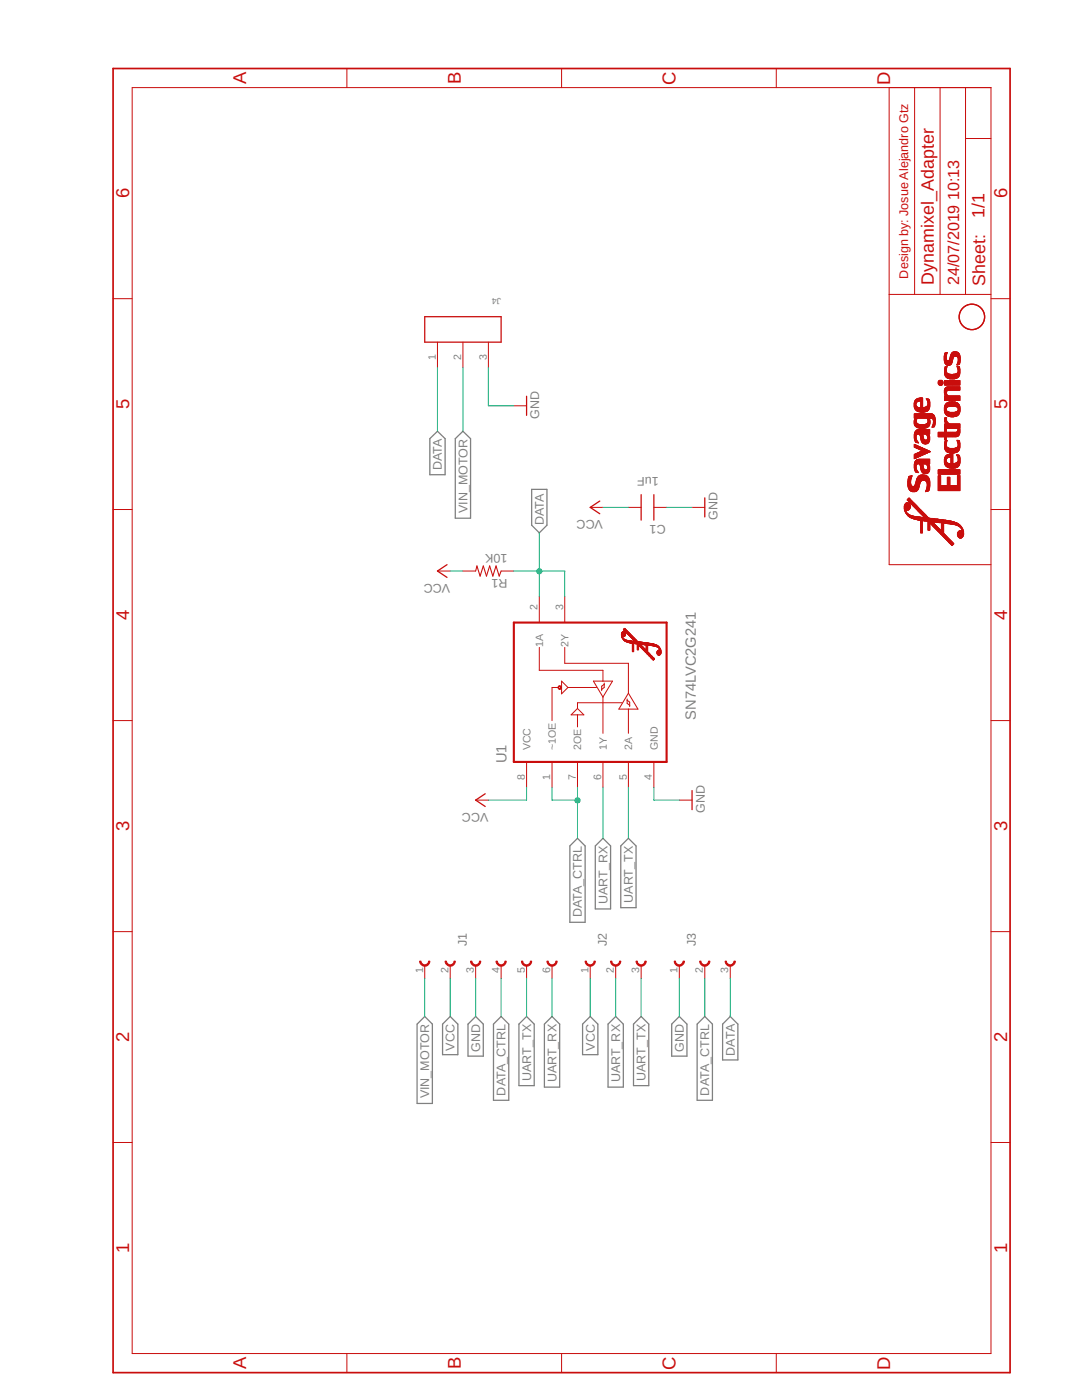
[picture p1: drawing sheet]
<svg xmlns="http://www.w3.org/2000/svg" width="216mm" height="279mm" viewBox="0 0 216 279" stroke-linecap="round" stroke-linejoin="round" font-family="sans-serif">
<defs><g id="words">
<g font-size="3.7" fill="#c90d0c">
<text x="49.1" y="16.8" transform="rotate(-90 49.1 16.8)">A</text>
<text x="91.9" y="16.8" transform="rotate(-90 91.9 16.8)">B</text>
<text x="134.8" y="16.9" transform="rotate(-90 134.8 16.9)">C</text>
<text x="177.6" y="16.9" transform="rotate(-90 177.6 16.9)">D</text>
<text x="25.8" y="39.5" transform="rotate(-90 25.8 39.5)">6</text>
<text x="201" y="39.5" transform="rotate(-90 201 39.5)">6</text>
<text x="25.8" y="81.7" transform="rotate(-90 25.8 81.7)">5</text>
<text x="201" y="81.7" transform="rotate(-90 201 81.7)">5</text>
<text x="25.8" y="123.8" transform="rotate(-90 25.8 123.8)">4</text>
<text x="201" y="123.8" transform="rotate(-90 201 123.8)">4</text>
<text x="25.8" y="165.9" transform="rotate(-90 25.8 165.9)">3</text>
<text x="201" y="165.9" transform="rotate(-90 201 165.9)">3</text>
<text x="25.8" y="208" transform="rotate(-90 25.8 208)">2</text>
<text x="201" y="208" transform="rotate(-90 201 208)">2</text>
<text x="25.8" y="250.1" transform="rotate(-90 25.8 250.1)">1</text>
<text x="201" y="250.1" transform="rotate(-90 201 250.1)">1</text>
<text x="49.1" y="273.3" transform="rotate(-90 49.1 273.3)">A</text>
<text x="91.9" y="273.3" transform="rotate(-90 91.9 273.3)">B</text>
<text x="134.8" y="273.3" transform="rotate(-90 134.8 273.3)">C</text>
<text x="177.6" y="273.3" transform="rotate(-90 177.6 273.3)">D</text>
</g>
<g font-size="3.6" fill="#c90d0c">
<text x="196.5" y="43.5" transform="rotate(-90 196.5 43.5)">1/1</text>
<text x="186.3" y="56.9" transform="rotate(-90 186.3 56.9)">Dynamixel_Adapter</text>
<text x="196.6" y="57.1" transform="rotate(-90 196.6 57.1)">Sheet:</text>
</g>
<text font-size="3.2" fill="#c90d0c" x="191.4" y="56.9" transform="rotate(-90 191.4 56.9)">24/07/2019 10:13</text>
<g font-size="2.9" fill="#808080">
<text x="138.9" y="143.6" transform="rotate(-90 138.9 143.6)">SN74LVC2G241</text>
<text x="101" y="152.4" transform="rotate(-90 101 152.4)">U1</text>
</g>
<text font-size="2.5" fill="#c90d0c" x="181.2" y="55.6" transform="rotate(-90 181.2 55.6)">Design by: Josue Alejandro Gtz</text>
<g font-size="2.5" fill="#808080">
<text x="107.6" y="83.5" transform="rotate(-90 107.6 83.5)">GND</text>
<text x="88.2" y="93.9" transform="rotate(-90 88.2 93.9)">DATA</text>
<text x="131.5" y="95.3" transform="rotate(-180 131.5 95.3)">1uF</text>
<text x="93.3" y="102.4" transform="rotate(-90 93.3 102.4)">VIN_MOTOR</text>
<text x="108.5" y="104.8" transform="rotate(-90 108.5 104.8)">DATA</text>
<text x="120.3" y="103.8" transform="rotate(-180 120.3 103.8)">VCC</text>
<text x="132.8" y="104.9" transform="rotate(-180 132.8 104.9)">C1</text>
<text x="143.2" y="103.8" transform="rotate(-90 143.2 103.8)">GND</text>
<text x="101.3" y="110.7" transform="rotate(-180 101.3 110.7)">10K</text>
<text x="89.8" y="116.5" transform="rotate(-180 89.8 116.5)">VCC</text>
<text x="101.3" y="115.5" transform="rotate(-180 101.3 115.5)">R1</text>
<text x="97.5" y="162.2" transform="rotate(-180 97.5 162.2)">VCC</text>
<text x="140.6" y="162.2" transform="rotate(-90 140.6 162.2)">GND</text>
<text x="116.1" y="183.1" transform="rotate(-90 116.1 183.1)">DATA_CTRL</text>
<text x="121.2" y="180.5" transform="rotate(-90 121.2 180.5)">UART_RX</text>
<text x="126.3" y="180.2" transform="rotate(-90 126.3 180.2)">UART_TX</text>
<text x="93.1" y="188.9" transform="rotate(-90 93.1 188.9)">J1</text>
<text x="121.1" y="188.9" transform="rotate(-90 121.1 188.9)">J2</text>
<text x="138.9" y="188.9" transform="rotate(-90 138.9 188.9)">J3</text>
<text x="90.7" y="209.7" transform="rotate(-90 90.7 209.7)">VCC</text>
<text x="95.8" y="210" transform="rotate(-90 95.8 210)">GND</text>
<text x="118.7" y="209.7" transform="rotate(-90 118.7 209.7)">VCC</text>
<text x="136.4" y="210" transform="rotate(-90 136.4 210)">GND</text>
<text x="106" y="215.7" transform="rotate(-90 106 215.7)">UART_TX</text>
<text x="128.8" y="215.7" transform="rotate(-90 128.8 215.7)">UART_TX</text>
<text x="146.6" y="210.7" transform="rotate(-90 146.6 210.7)">DATA</text>
<text x="85.6" y="219.2" transform="rotate(-90 85.6 219.2)">VIN_MOTOR</text>
<text x="100.9" y="218.7" transform="rotate(-90 100.9 218.7)">DATA_CTRL</text>
<text x="111" y="216" transform="rotate(-90 111 216)">UART_RX</text>
<text x="123.7" y="216" transform="rotate(-90 123.7 216)">UART_RX</text>
<text x="141.5" y="218.7" transform="rotate(-90 141.5 218.7)">DATA_CTRL</text>
</g>
<g font-size="2.1" fill="#808080">
<text x="87" y="71.8" transform="rotate(-90 87 71.8)">1</text>
<text x="92" y="71.8" transform="rotate(-90 92 71.8)">2</text>
<text x="97.1" y="71.8" transform="rotate(-90 97.1 71.8)">3</text>
<text x="107.3" y="121.8" transform="rotate(-90 107.3 121.8)">2</text>
<text x="112.4" y="121.8" transform="rotate(-90 112.4 121.8)">3</text>
<text x="108.4" y="129" transform="rotate(-90 108.4 129)">1A</text>
<text x="113.5" y="129" transform="rotate(-90 113.5 129)">2Y</text>
<text x="105.8" y="149.7" transform="rotate(-90 105.8 149.7)">VCC</text>
<text x="110.9" y="149.7" transform="rotate(-90 110.9 149.7)">~1OE</text>
<text x="116" y="149.7" transform="rotate(-90 116 149.7)">2OE</text>
<text x="121.1" y="149.7" transform="rotate(-90 121.1 149.7)">1Y</text>
<text x="126.2" y="149.7" transform="rotate(-90 126.2 149.7)">2A</text>
<text x="131.2" y="149.7" transform="rotate(-90 131.2 149.7)">GND</text>
<text x="104.7" y="155.6" transform="rotate(-90 104.7 155.6)">8</text>
<text x="109.8" y="155.6" transform="rotate(-90 109.8 155.6)">1</text>
<text x="114.9" y="155.6" transform="rotate(-90 114.9 155.6)">7</text>
<text x="120" y="155.6" transform="rotate(-90 120 155.6)">6</text>
<text x="125.1" y="155.6" transform="rotate(-90 125.1 155.6)">5</text>
<text x="130.1" y="155.6" transform="rotate(-90 130.1 155.6)">4</text>
<text x="84.4" y="194.2" transform="rotate(-90 84.4 194.2)">1</text>
<text x="89.5" y="194.2" transform="rotate(-90 89.5 194.2)">2</text>
<text x="94.6" y="194.2" transform="rotate(-90 94.6 194.2)">3</text>
<text x="99.7" y="194.2" transform="rotate(-90 99.7 194.2)">4</text>
<text x="104.7" y="194.2" transform="rotate(-90 104.7 194.2)">5</text>
<text x="109.8" y="194.2" transform="rotate(-90 109.8 194.2)">6</text>
<text x="117.4" y="194.2" transform="rotate(-90 117.4 194.2)">1</text>
<text x="122.5" y="194.2" transform="rotate(-90 122.5 194.2)">2</text>
<text x="127.5" y="194.2" transform="rotate(-90 127.5 194.2)">3</text>
<text x="135.2" y="194.2" transform="rotate(-90 135.2 194.2)">1</text>
<text x="140.2" y="194.2" transform="rotate(-90 140.2 194.2)">2</text>
<text x="145.3" y="194.2" transform="rotate(-90 145.3 194.2)">3</text>
</g>
<text font-size="1.8" fill="#808080" x="100" y="59.4" transform="rotate(-180 100 59.4)">J4</text>
</g></defs>
<path d="M22.2 13.3l179.9 261.2M202.1 13.3l-179.9 261.2" fill="none" stroke="#fff" stroke-width=".2"/>
<g fill="none" stroke="#808080" stroke-width=".25">
<path d="M85.8 87.5l1.5-1.4 1.5 1.4v7.2h-3zM90.8 87.5l1.6-1.4 1.5 1.4v15.9h-3.1zM106.1 97.7h3v7.1l-1.5 1.5-1.5-1.5zM115.2 167.3l1.6 1.5v15.3h-3.1v-15.3zM120.3 167.3l1.5 1.5v12.6h-3v-12.6zM125.4 167.3l1.5 1.5v12.3h-3v-12.3zM83.2 204.4l1.6-1.5 1.5 1.5v15.8h-3.1zM89.8 202.9l1.6 1.5v6.1h-3.1v-6.1zM94.9 202.9l1.5 1.5v6.4h-3v-6.4zM100 202.9l1.5 1.5v15.2h-3v-15.2zM105.1 202.9l1.5 1.5v12.3h-3.1v-12.3zM110.2 202.9l1.5 1.5v12.6h-3.1v-12.6z"/>
<path d="M116.2 204.4l1.6-1.5 1.5 1.5v6.1h-3.1zM121.3 204.4l1.6-1.5 1.5 1.5v12.6h-3.1zM127.9 202.9l1.6 1.5v12.3h-3.1v-12.3zM134 204.4l1.6-1.5 1.5 1.5v6.4h-3.1zM139.1 204.4l1.5-1.5 1.6 1.5v15.2h-3.1zM145.7 202.9l1.5 1.5v7.1h-3v-7.1z"/>
</g>
<path d="M102.5 124.2h30.5v27.9h-30.5z" fill="none" stroke="#c90d0c" stroke-width=".42"/>
<g fill="none" stroke="#c90d0c" stroke-width=".2">
<path d="M107.6 119v5.1M112.7 119v5.1M107.6 129.2v4.6h12.7v2.1M111.4 137.2h-1.2v6.6M112.1 135.9l1.2 1.3-1.2 1.3zM112.7 129.2v3.2h12.7v5.9M113.3 137.2h5.7M118.4 135.9h3.8l-1.9 3.2zM120.3 139.1v7.2M125.4 138.3l1.9 3.2h-3.8zM105.1 152.1v5M110.2 152.1v5"/>
<path d="M114 142.7l1.2-1.3 1.3 1.3zM115.2 142.7v2.4M115.2 152.1v5M120.3 152.1v5M124.1 140.3h-8.9v1.1M125.4 141.5v4.8M125.4 152.1v5M130.5 152.1v5"/>
</g>
<path d="M111.5 136.9l.5 .1-.1 .5-.2 .1-.2-.4 .1-.2h.2l.1 .2-.2 .4-.2-.1-.2-.2z" fill-rule="evenodd" fill="#c90d0c"/>
<g fill="none" stroke="#c90d0c" stroke-width=".2">
<path d="M87.3 68.3v5.1M92.4 68.3v5.1M97.5 68.3v5.1M102.5 81h2.6M87.3 114h2.5M92.4 114h2.5M100 114h2.5M117.8 101.3h2.5M125.4 101.3h2.5M130.5 101.3h2.5M138.1 101.3h2.5M111.5 136.9l.5 .1-.1 .5-.2 .1-.2-.4 .1-.2h.2l.1 .2-.2 .4-.2-.1-.2-.2z"/>
<path d="M120.6 136.3v.9l-.5 .4M120.6 136.6l-.5 .3v.9M125.1 139.5v.9l.5 .4M125.1 139.7l.5 .4v.9M94.9 159.7h2.6M135.6 159.7h2.5"/>
</g>
<path d="M84.8 63.2h15.2v5.1h-15.2zM105.1 79.1v3.8M119.7 100l-1.9 1.3 1.9 1.2M127.9 98.7v5.1M130.5 98.7v5.1M140.6 99.4v3.8M89.2 112.7l-1.9 1.3 1.9 1.2M96.8 158.4l-1.9 1.3 1.9 1.3M138.1 157.8v3.8" fill="none" stroke="#c90d0c" stroke-width=".25"/>
<path d="M94.9 114l.3-1.1 .6 2.1 .6-2.1 .7 2.1 .6-2.1 .6 2.1 .7-2.1 .6 2.1 .4-1" fill="none" stroke="#c90d0c" stroke-width=".21"/>
<path d="M83.7 191.8h.3a.76 .76 0 0 0 .8 .8 .76 .76 0 0 0 .7-.8h.3a1.02 1.02 0 0 1-1 1 1.02 1.02 0 0 1-1.1-1z" fill-rule="evenodd" fill="#c90d0c"/>
<path d="M83.7 191.8h.3a.76 .76 0 0 0 .8 .8 .76 .76 0 0 0 .7-.8h.3a1.02 1.02 0 0 1-1 1 1.02 1.02 0 0 1-1.1-1z" fill="none" stroke="#c90d0c" stroke-width=".2"/>
<path d="M88.8 191.8h.3a.76 .76 0 0 0 .7 .8 .76 .76 0 0 0 .8-.8h.2a1.02 1.02 0 0 1-1 1 1.02 1.02 0 0 1-1-1z" fill-rule="evenodd" fill="#c90d0c"/>
<path d="M88.8 191.8h.3a.76 .76 0 0 0 .7 .8 .76 .76 0 0 0 .8-.8h.2a1.02 1.02 0 0 1-1 1 1.02 1.02 0 0 1-1-1z" fill="none" stroke="#c90d0c" stroke-width=".2"/>
<path d="M93.9 191.8h.2a.76 .76 0 0 0 .8 .8 .76 .76 0 0 0 .8-.8h.2a1.02 1.02 0 0 1-1 1 1.02 1.02 0 0 1-1-1z" fill-rule="evenodd" fill="#c90d0c"/>
<path d="M93.9 191.8h.2a.76 .76 0 0 0 .8 .8 .76 .76 0 0 0 .8-.8h.2a1.02 1.02 0 0 1-1 1 1.02 1.02 0 0 1-1-1z" fill="none" stroke="#c90d0c" stroke-width=".2"/>
<path d="M99 191.8h.2a.76 .76 0 0 0 .8 .8 .76 .76 0 0 0 .8-.8h.2a1.02 1.02 0 0 1-1 1 1.02 1.02 0 0 1-1-1z" fill-rule="evenodd" fill="#c90d0c"/>
<path d="M99 191.8h.2a.76 .76 0 0 0 .8 .8 .76 .76 0 0 0 .8-.8h.2a1.02 1.02 0 0 1-1 1 1.02 1.02 0 0 1-1-1z" fill="none" stroke="#c90d0c" stroke-width=".2"/>
<path d="M104.1 191.8h.2a.76 .76 0 0 0 .8 .8 .76 .76 0 0 0 .7-.8h.3a1.02 1.02 0 0 1-1 1 1.02 1.02 0 0 1-1-1z" fill-rule="evenodd" fill="#c90d0c"/>
<path d="M104.1 191.8h.2a.76 .76 0 0 0 .8 .8 .76 .76 0 0 0 .7-.8h.3a1.02 1.02 0 0 1-1 1 1.02 1.02 0 0 1-1-1z" fill="none" stroke="#c90d0c" stroke-width=".2"/>
<path d="M109.1 191.8h.3a.76 .76 0 0 0 .8 .8 .76 .76 0 0 0 .7-.8h.3a1.02 1.02 0 0 1-1 1 1.02 1.02 0 0 1-1.1-1z" fill-rule="evenodd" fill="#c90d0c"/>
<path d="M84.8 192.7v2.5M89.8 192.7v2.5M94.9 192.7v2.5M100 192.7v2.5M105.1 192.7v2.5M109.1 191.8h.3a.76 .76 0 0 0 .8 .8 .76 .76 0 0 0 .7-.8h.3a1.02 1.02 0 0 1-1 1 1.02 1.02 0 0 1-1.1-1zM110.2 192.7v2.5" fill="none" stroke="#c90d0c" stroke-width=".2"/>
<path d="M116.8 191.8h.2a.76 .76 0 0 0 .8 .8 .76 .76 0 0 0 .7-.8h.3a1.02 1.02 0 0 1-1 1 1.02 1.02 0 0 1-1-1z" fill-rule="evenodd" fill="#c90d0c"/>
<path d="M116.8 191.8h.2a.76 .76 0 0 0 .8 .8 .76 .76 0 0 0 .7-.8h.3a1.02 1.02 0 0 1-1 1 1.02 1.02 0 0 1-1-1z" fill="none" stroke="#c90d0c" stroke-width=".2"/>
<path d="M121.8 191.8h.3a.76 .76 0 0 0 .8 .8 .76 .76 0 0 0 .7-.8h.3a1.02 1.02 0 0 1-1 1 1.02 1.02 0 0 1-1.1-1z" fill-rule="evenodd" fill="#c90d0c"/>
<path d="M121.8 191.8h.3a.76 .76 0 0 0 .8 .8 .76 .76 0 0 0 .7-.8h.3a1.02 1.02 0 0 1-1 1 1.02 1.02 0 0 1-1.1-1z" fill="none" stroke="#c90d0c" stroke-width=".2"/>
<path d="M126.9 191.8h.3a.76 .76 0 0 0 .7 .8 .76 .76 0 0 0 .8-.8h.2a1.02 1.02 0 0 1-1 1 1.02 1.02 0 0 1-1-1z" fill-rule="evenodd" fill="#c90d0c"/>
<path d="M117.8 192.7v2.5M122.9 192.7v2.5M126.9 191.8h.3a.76 .76 0 0 0 .7 .8 .76 .76 0 0 0 .8-.8h.2a1.02 1.02 0 0 1-1 1 1.02 1.02 0 0 1-1-1zM127.9 192.7v2.5" fill="none" stroke="#c90d0c" stroke-width=".2"/>
<path d="M134.5 191.8h.3a.76 .76 0 0 0 .8 .8 .76 .76 0 0 0 .7-.8h.3a1.02 1.02 0 0 1-1 1 1.02 1.02 0 0 1-1.1-1z" fill-rule="evenodd" fill="#c90d0c"/>
<path d="M134.5 191.8h.3a.76 .76 0 0 0 .8 .8 .76 .76 0 0 0 .7-.8h.3a1.02 1.02 0 0 1-1 1 1.02 1.02 0 0 1-1.1-1z" fill="none" stroke="#c90d0c" stroke-width=".2"/>
<path d="M139.6 191.8h.3a.76 .76 0 0 0 .7 .8 .76 .76 0 0 0 .8-.8h.2a1.02 1.02 0 0 1-1 1 1.02 1.02 0 0 1-1-1z" fill-rule="evenodd" fill="#c90d0c"/>
<path d="M139.6 191.8h.3a.76 .76 0 0 0 .7 .8 .76 .76 0 0 0 .8-.8h.2a1.02 1.02 0 0 1-1 1 1.02 1.02 0 0 1-1-1z" fill="none" stroke="#c90d0c" stroke-width=".2"/>
<path d="M144.7 191.8h.2a.76 .76 0 0 0 .8 .8 .76 .76 0 0 0 .8-.8h.2a1.02 1.02 0 0 1-1 1 1.02 1.02 0 0 1-1-1z" fill-rule="evenodd" fill="#c90d0c"/>
<g fill="none" stroke="#c90d0c" stroke-width=".2">
<path d="M26.4 17.5h171.3v252.6h-171.3zM69.2 13.7v3.8M112.1 13.7v3.8M154.9 13.7v3.8M177.4 17.5v95.2h20.3M182.5 17.5v41.3M187.6 17.5v41.3M192.7 17.5v41.3M192.7 27.6h5M22.6 59.6h3.8M177.4 58.8h20.3M197.7 59.6h3.8"/>
<path d="M182.6 79.9v1.8M182.6 79.8v1.9M182.7 79.8v2M182.8 79.7v2.2M182.8 79.7v.8M182.9 79.6v.7M183 79.6v.6M183 79.5v.7M183.1 79.5v.6M183.2 79.5v.6M183.3 79.5v.6M183.4 79.5v.6"/>
<path d="M183.5 79.5v.5M183.6 79.4v.6M183.7 79.4v.6M183.7 79.4v2.9M183.8 79.4v2.9M183.9 79.4v2.9M184 79.4v2.9M184.1 79.4v2.9M184.1 79.5v2.8M184.8 79.6h.1M184.9 79.6v.1M185 79.6v.2"/>
<path d="M185 79.6v.4M185.1 79.6v.6M185.1 79.6v.8M185.2 79.6v2.4M185.2 79.6v2.3M185.3 79.7v2.2M185.3 79.7v2M185.4 79.7v2M185.4 79.7v1.9M185.5 79.9v1.5M185.5 80v1.4M187.2 76.1v.6"/>
<path d="M187.3 76v.8M187.4 76v.8M187.4 75.9v.9M187.5 75.9v.9M187.5 75.9v1M187.6 75.9v1M187.7 75.9v1M187.8 75.9v1M187.9 75.9v1M187.9 75.9v.9M188 75.9v.9M188 76v.8"/>
<path d="M188.1 76.1v.5M188.2 76.2v.4M188.4 71.1v.8M188.4 70.9v1.2M188.4 77.9v.5M188.5 70.7v1.5M188.5 73.8v.7M188.5 75.9v.9M188.5 77.8v.8M188.5 79v.9M188.5 70.5v1.9M188.5 73.4v1.4"/>
<path d="M188.5 77.6v1.2M188.6 70.4v2.1M188.6 73.3v1.6M188.6 75.9v.9M188.6 77.6v1.2M188.6 79v.9M188.6 70.4v2.2M188.6 73.2v1.9M188.6 77.4v2.5M188.7 70.4v2.3M188.7 73.2v2M188.7 75.9v.9"/>
<path d="M188.7 77.3v2.6M188.8 70.4v2.3M188.8 73.2v2M188.8 75.9v.9M188.8 77.3v2.6M188.8 70.4v2.4M188.8 73.2v2.1M188.8 70.4v.7M188.8 71.6v1.2M188.8 73.2v.6M188.8 74.1v1.2M188.9 71.8v1.1"/>
<path d="M188.9 74.3v1.1M188.9 75.9v.9M188.9 78.5v1.4M188.9 70.4v.5M188.9 73.1v.4M188.9 77.3v1M189 70.4v.1M189 72v.9M189 74.5v.9M189 75.9v.9M189 77.3v.7M189 78.8v1.1"/>
<path d="M189 70.4h.1M189 77.2v.8M189 73.2h.1M189.1 72v.9M189.1 74.5v1M189.1 75.9v.9M189.1 77.2v.7M189.1 78.9v1M189.1 74.6v.9M189.1 79v.9M189.2 72v.9M189.2 74.6v.9"/>
<path d="M189.2 75.9v.9M189.2 77.2v.7M189.2 79v.9M189.3 72v.9M189.3 74.6v.9M189.3 75.9v.9M189.3 77.2v.7M189.3 79v.9M189.3 74.6v1M189.4 71.9v1M189.4 74.7v.9M189.4 75.9v.9"/>
<path d="M189.4 77.2v.7M189.4 79v.9M189.4 71.8v1.1M189.5 71.7l-.1 1.2M189.5 71.5v1.4M189.5 74.7v.9M189.5 75.9v.9M189.5 77.2v.7M189.5 79v.9M189.6 71.3v1.6M189.6 74.7v.9M189.6 75.9v.9"/>
<path d="M189.6 77.2v.7M189.6 79v.9M189.6 71.1v1.7M189.7 71v1.8M189.7 74.7v.9M189.7 75.9v.9M189.7 77.2v.7M189.7 79v.9M189.7 70.9v1.9M189.8 70.7l-.1 2.1M189.8 70.6v2.1M189.8 74.7v.9"/>
<path d="M189.8 75.9v.9M189.8 77.2v.7M189.8 79v.9M189.9 70.5v2.1M189.9 74.7v.9M189.9 75.9v.9M189.9 77.2v.7M189.9 79v.9M189.9 70.4v2.1M190 74.7v.9M190 75.9v.9M190 77.2v.7"/>
<path d="M190 79v.9M190 70.3v2M190.1 70.3v1.7M190.1 74.7v.9M190.1 75.9v.9M190.1 77.2v.7M190.1 79v.9M190.1 70.3v1.5M190.2 70.3v1.3M190.2 74.7v.9M190.2 75.9v.9M190.2 77.2v.7"/>
<path d="M190.2 79v.9M190.2 70.3v1.2M190.2 70.2v1.2M190.3 74.7v.9M190.3 75.9v.9M190.3 77.2v.7M190.3 79v.9M190.3 70.2v1.1M190.4 70.2v1M190.4 74.7v.9M190.4 75.9v.9M190.4 77.2v.7"/>
<path d="M190.4 79v.9M190.5 70.2v.9M190.5 74.7v.9M190.5 75.9v.9M190.5 77.2v.7M190.5 79v.9M190.6 70.2v.9M190.6 74.7v.9M190.6 75.9v.9M190.6 77.2v.7M190.6 79v.9M190.7 70.2v.9"/>
<path d="M190.7 74.6v1M190.7 75.9v.9M190.7 77.2v.7M190.7 79v.9M190.7 74.6v.9M190.8 70.2v.9M190.8 74.6v.9M190.8 75.9v.9M190.8 77.2v.7M190.8 79v.9M190.9 72.8h.1M190.9 74.5v1"/>
<path d="M190.9 70.3v.9M190.9 75.9v.9M190.9 77.2v.7M190.9 79v.9M191 70.3v.9M191 72.7v.1M191 73.1v.1M191 74.5v.9M191 75.9v.9M191 77.2v.7M191 79v.9M191 72.6v.2"/>
<path d="M191 73.1v.2M191.1 70.3v1M191.1 72.5v.3M191.1 73.1v.3M191.1 74.4v1M191.1 75.9v.9M191.1 77.2v.7M191.1 79v.9M191.1 72.4v.4M191.1 73.1v.4M191.1 74.3v1.1M191.1 70.4l.1 2.4"/>
<path d="M191.1 73.1v2.3M191.2 70.4v2.4M191.2 73.1v2.2M191.2 75.9v.9M191.2 77.2v.7M191.2 79v.9M191.3 70.4v2.4M191.3 73.1v2.1M191.3 75.9v.9M191.3 77.2v.7M191.3 79v.9M191.3 70.5v2.3"/>
<path d="M191.3 73.2v2M191.3 70.5v2.2M191.3 73.2v1.9M191.4 70.6v2.1M191.4 75.9v.9M191.4 77.2v.7M191.4 79v.9M191.4 73.2v1.9M191.5 70.7v2M191.5 73.2v1.7M191.5 75.9v.9M191.5 77.2v.7"/>
<path d="M191.5 79v.9M191.5 70.9v1.6M191.5 73.5v1.2M191.6 71v1.4M191.6 73.7v.8M191.6 75.9v.9M191.6 77.2v.7M191.6 79v.9M191.6 71.3v.8M181 99.8h.1M181.1 99.7v.2M181.1 96v.9"/>
<path d="M181.1 99.6v.3M181.2 95.6v1.6M181.2 99.6v.3M181.2 95.5v1.8M181.2 99.5v.5M181.3 95.3v2.1M181.3 99.5v.5M181.3 95.1v2.4M181.3 99.4v.7M181.4 95.1v2.6M181.4 99.4v.8M181.5 95v2.8"/>
<path d="M181.5 99.5v.7M181.5 99.5v.8M181.6 95v2.9M181.6 99.6v.7M181.6 99.6l.1 .8M181.7 95v3M181.7 99.7v.8M181.7 95v1M181.7 96.5v1.5M181.7 99.8v.7M181.8 95v.7M181.8 96.7v1.3"/>
<path d="M181.8 99.8v.7M181.8 95v.5M181.8 96.8v1.2M181.8 99.8v.8M181.9 95v.3M181.9 96.9v1.1M181.9 99.9v.7M181.9 97v1.1M181.9 99.9v.8M181.9 95v.2M182 97v1.1M182 100v.8"/>
<path d="M182 97.1v1M182 95h.1M182.1 97.1v1M182.2 97.1v1M182.3 97.1v1M182.4 97.1v1M182.4 80.3v1M182.4 82.6v.8M182.4 83.9v.8M182.4 86.7v.8M182.4 88.7v.5M182.4 90.7v.9"/>
<path d="M182.4 92.7v.7M182.4 97v1.1M182.5 82.6v.8M182.5 88.7v.6M182.5 90.7v.8M182.5 80.1v1.3M182.5 83.7v1.1M182.5 86.4v1.4M182.5 92.4v1.3M182.5 96.9v1.2M182.5 80v1.6M182.5 83.6v1.4"/>
<path d="M182.5 86.2v1.7M182.5 90.6v.9M182.5 92.2v1.7M182.5 96.8v1.3M182.6 82.6v.8M182.6 83.5v1.5M182.6 86.2v1.9M182.6 88.8v.5M182.6 90.6v.9M182.6 92.1v1.9M182.6 96.8v1.3M182.6 82.6v2.4"/>
<path d="M182.6 86.1v2M182.6 92v2.1M182.6 96.6v1.5M182.7 82.6v2.4M182.7 86.1v2.1M182.7 88.8v.5M182.7 90.6v.8M182.7 92v2.1M182.7 96.5v1.6M182.7 82.6v2.5M182.7 86v2.3M182.7 88.8v.6"/>
<path d="M182.7 91.9v2.3M182.7 96.4v1.7M182.8 82.6v2.6M182.8 88.8v.6M182.8 85.9v2.4M182.8 90.5v.9M182.8 91.9v2.3M182.8 96.1v2M182.8 80.9v1.1M182.8 85.9v1.1M182.8 87.4v.9M182.8 88.9v.5"/>
<path d="M182.8 91.8v1.2M182.8 93.3v.9M182.8 95.8v2.2M182.9 81.1v.9M182.9 82.6v1.2M182.9 84.3v.9M182.9 85.9v.9M182.9 87.8v.5M182.9 88.9v.5M182.9 90.5v.9M182.9 91.8v1M182.9 93.7v.5"/>
<path d="M182.9 95.7v2.3M182.9 82.6v1.1M182.9 84.4v.9M182.9 85.8v1M182.9 88.9v.6M182.9 91.7v1M182.9 93.7v.6M182.9 95.5v2.5M183 81.2v.8M183 82.6v1M183 84.5v.8M183 85.8v.9"/>
<path d="M183 87.9v.4M183 88.9v.6M183 90.5v.9M183 91.7v1M183 93.9v.4M183 95.5v2.5M183 81.2v.9M183 88v.3M183 82.6v.9M183 90.4v.9M183 91.7v.9M183 95.3v2.6"/>
<path d="M183.1 81.3v.8M183.1 82.6v.8M183.1 84.6v.7M183.1 85.8v.8M183.1 88.1v.2M183.1 89v.5M183.1 90.4v.9M183.1 91.7v.9M183.1 94.1v.2M183.1 95.2v2.6M183.1 84.6v.8M183.1 90.4v.8"/>
<path d="M183.2 81.3v.8M183.2 82.6v.8M183.2 84.6v.8M183.2 85.8v.8M183.2 88.3h.1M183.2 89v.6M183.2 90.3v.9M183.2 91.7v.8M183.2 94.2v.1M183.2 95.2v2.5M183.2 84.7v.7M183.2 88.3v.1"/>
<path d="M183.2 95.1v2.6M183.3 94.2v.1M183.3 88.3v.1M183.3 81.3v.9M183.3 82.6v.8M183.3 84.7v.7M183.3 85.8v.8M183.3 89.1v.5M183.3 90.3v.9M183.3 91.7v.8M183.3 95v2.6M183.3 81.4v.8"/>
<path d="M183.3 85.7v.9M183.3 89.1v.6M183.3 91.7v.9M183.3 95v2.5M183.4 81.4v.8M183.4 82.6v.8M183.4 84.7v.7M183.4 85.7v1M183.4 89.1v.6M183.4 90.3v.8M183.4 91.7v.9M183.4 95v2.2"/>
<path d="M183.4 95v2.1M183.5 81.4v.8M183.5 82.6v.8M183.5 84.7v.7M183.5 85.7v1M183.5 89.2v.5M183.5 90.2v.9M183.5 91.7v1M183.5 94.9v2.1M183.5 84.8v.6M183.5 94.9v1.8M183.6 81.4v.8"/>
<path d="M183.6 82.6v.8M183.6 84.8v.7M183.6 85.7v1.2M183.6 89.2v.5M183.6 91.7v1.2M183.6 90.2v.9M183.6 94.9v1.7M183.6 85.7v1.4M183.6 89.2v.6M183.6 90.1v.9M183.6 91.7v1.4M183.6 94.8v1.5"/>
<path d="M183.7 81.4v.9M183.7 82.6v.8M183.7 84.8v.7M183.7 85.7v1.7M183.7 89.2v.6M183.7 90.1v.9M183.7 91.7v1.7M183.7 94.8v1.4M183.7 85.7v1.9M183.7 89.3v.5M183.7 91.7v1.9M183.7 94.8v1.3"/>
<path d="M183.8 82.6v.8M183.8 84.8v.7M183.8 85.7v2.1M183.8 89.3v.5M183.8 90.1v.9M183.8 91.7v2.1M183.8 94.8v1.3M183.8 85.7v2.2M183.8 90.1v.8M183.8 91.7v2.2M183.8 94.8v1.2M183.9 82.6v.8"/>
<path d="M183.9 84.8v.7M183.9 85.7v2.4M183.9 89.3v.6M183.9 90v.9M183.9 91.7v2.4M183.9 94.8v1.2M183.9 85.7v2.5M183.9 89.4v.5M183.9 94.8v1.1M184 82.6v.8M184 84.8v.7M184 85.7v2.6"/>
<path d="M184 89.4v.5M184 90v.9M184 91.7v2.5M184 94.8v1.1M184 90v.8M184 91.7v2.6M184.1 82.6v.8M184.1 84.8v.7M184.1 85.7v.9M184.1 86.7v1.7M184.1 89.4v1.4M184.1 91.7v2.6"/>
<path d="M184.1 94.8v1.1M184.1 91.7v.9M184.1 92.7v1.7M184.1 81.4v.9M184.1 86.8v1.7M184.1 89.5v1.3M184.1 92.8l.1 1.6M184.2 81.4v.9M184.2 82.6v.8M184.2 84.8v.7M184.2 85.7v.9M184.2 87.2v1.3"/>
<path d="M184.2 89.5v1.3M184.2 91.7v.9M184.2 93.1v1.3M184.2 94.8v1.1M184.3 81.4v.9M184.3 82.6v.8M184.3 84.8v.7M184.3 85.7v.9M184.3 87.3v1.2M184.3 89.5v1.2M184.3 91.7v.9M184.3 93.3v1.1"/>
<path d="M184.3 94.8v1.1M184.3 87.5v1.1M184.3 93.5v1M184.4 81.3v1M184.4 82.6v.8M184.4 84.8v.7M184.4 85.7v.9M184.4 87.6v1M184.4 89.5v1.2M184.4 91.7v.9M184.4 93.6v.9M184.4 94.8v1.1"/>
<path d="M184.4 81.3v.9M184.4 87.7v.9M184.4 89.6v1.1M184.5 81.3v.9M184.5 82.6v.8M184.5 84.7v.8M184.5 85.7v.9M184.5 87.8v.8M184.5 89.6v1M184.5 91.7v.9M184.5 93.7v.8M184.5 94.8v1.1"/>
<path d="M184.5 84.7v.7M184.5 93.8v.7M184.6 81.3v.9M184.6 82.6v.8M184.6 84.7v.7M184.6 85.7v.9M184.6 87.8v.8M184.6 89.6v1M184.6 91.7v.9M184.6 93.8v.7M184.6 94.8v1.1M184.6 89.7v.9"/>
<path d="M184.6 94.9v1M184.7 81.3v.9M184.7 82.6v.8M184.7 84.7v.7M184.7 85.7v.9M184.7 87.8v.8M184.7 89.7v.9M184.7 91.7v.9M184.7 93.8v.7M184.7 94.9v1M184.7 85.7v1M184.7 94.9v1.1"/>
<path d="M184.7 81.2v1M184.7 97.9v.2M184.8 81.2v1M184.8 82.6v.8M184.8 84.6v.8M184.8 85.7v1M184.8 87.8v.8M184.8 89.7v.8M184.8 91.7v.9M184.8 93.8v.7M184.8 94.9v1.2M184.8 97.8v.3"/>
<path d="M184.8 81.2v.9M184.8 95v1.1M184.8 97.7v.4M184.9 81.2v.9M184.9 82.6v.8M184.9 84.6v.8M184.9 85.7v1M184.9 87.8v.8M184.9 89.7v.8M184.9 91.7v1M184.9 93.8v.7M184.9 95v1.1"/>
<path d="M184.9 97.6v.5M184.9 81.1v1M184.9 84.5v.8M184.9 85.7v1.1M184.9 89.8v.7M184.9 91.7v1.1M184.9 95v1.2M184.9 97.4v.6M185 81.1v1M185 82.6v.8M185 84.5v.8M185 85.7v1.1"/>
<path d="M185 87.8v.8M185 89.8v.6M185 91.7v1.1M185 93.7v.8M185 95v1.4M185 97.2v.8M185 82.6v.9M185 85.7v1.4M185 91.7v1.3M185 95v3M185 81v1.1M185 87.6v1"/>
<path d="M185 93.6v.9M185.1 80.9v1.1M185.1 82.6v1.1M185.1 84.3v1M185.1 85.7v2.8M185.1 89.9v.5M185.1 91.7v2.7M185.1 95.1v2.9M185.1 80.7v1.3M185.1 82.6v1.2M185.1 84.2v1.1M185.1 89.9v.4"/>
<path d="M185.1 95.2v2.8M185.2 82.6v2.6M185.2 85.7v2.8M185.2 89.9v.4M185.2 91.7v2.7M185.2 95.2v2.8M185.2 85.7v2.7M185.3 85.7v2.7M185.3 89.9v.4M185.3 91.7v2.6M185.3 95.2v2.8M185.3 82.6v2.6"/>
<path d="M185.3 82.6v2.4M185.3 85.7v.9M185.3 86.7v1.6M185.3 90v.3M185.3 91.7v.9M185.3 92.7v1.5M185.3 95.4v2.5M185.4 82.6v2.4M185.4 85.7v.9M185.4 86.8v1.4M185.4 90v.3M185.4 91.7v.9"/>
<path d="M185.4 92.8v1.3M185.4 95.5v2.4M185.4 90v.2M185.4 95.5v2.3M185.5 82.6v.8M185.5 83.5v1.4M185.5 85.7v.9M185.5 87v1.1M185.5 90v.2M185.5 91.7v.9M185.5 92.9v1.1M185.5 95.7v1.8"/>
<path d="M185.5 83.6v1.2M185.5 87.1v.8M185.5 93v.9M185.5 95.8v1.6M185.5 80.3v.8M185.5 83.8v.8M185.5 90.1v.1M185.5 96.1v.9M185.6 90.1l.1 .1M185.6 82.6v.8M185.7 82.6v.8M185.8 82.6v.8"/>
<path d="M185.9 82.6v.8M185.9 85.3h.1M185.9 82.6v.9M186 82.6v.9M186 85.1v.2M186.1 82.6v.9M186.1 85v.3M186.1 82.7v1M186.1 84.8v.4M186.2 82.7v1M186.2 84.7v.5M186.2 82.7v1.3"/>
<path d="M186.2 84.3v.9M186.3 82.8v2.4M186.4 82.8v2.4M186.4 82.9v2.3M186.5 83.1v2M186.5 83.1v1.9M186.6 83.3v1.5M186.6 83.4v1.3M186.6 83.6v.9M187.2 86.3v.9M187.2 93.8v.8M187.2 95v2.9"/>
<path d="M187.3 86.3v.9M187.3 93.8v.8M187.3 95v2.9M187.4 86.3v.9M187.4 93.8v.8M187.4 95v2.9M187.5 86.3v.9M187.5 93.8v.8M187.5 95v2.9M187.6 86.3v.9M187.6 93.8v.8M187.6 95v2.9"/>
<path d="M187.7 86.3v.9M187.7 93.8v.8M187.7 95v2.9M187.7 96.9v1M187.8 86.3v.9M187.8 93.8v.8M187.8 96.9v1M187.9 86.3v.9M187.9 93.8v.8M187.9 96.9v1M188 86.3v.9M188 93.8v.8"/>
<path d="M188 96.9v1M188.1 86.3v.9M188.1 93.8v.8M188.1 96.9v1M188.2 86.3v.9M188.2 93.8v.8M188.2 96.9v1M188.3 86.3v.9M188.3 93.8v.8M188.3 96.9v1M188.4 81.3v.7M188.4 86.3v.9"/>
<path d="M188.4 91.7v.6M188.4 93.8v.8M188.4 96.9v1M188.5 81.2v1M188.5 83.4v.5M188.5 84.6v.9M188.5 85.7v2.1M188.5 88.6v.7M188.5 91.5v1M188.5 93.8v.8M188.5 96.9v1M188.5 80.9v1.5"/>
<path d="M188.5 83.4v.8M188.5 88.2v1.4M188.5 91.3v1.3M188.6 80.9v1.5M188.6 83.4v.8M188.6 84.6v.9M188.6 85.7v2.1M188.6 88.1v1.6M188.6 91.2v1.5M188.6 93.8v.8M188.6 96.9v1M188.6 83.4v1.1"/>
<path d="M188.6 80.7v1.9M188.6 87.9v2M188.6 91.1v1.8M188.7 80.6v2.1M188.7 83.4v1.1M188.7 84.6v.9M188.7 85.7v2.1M188.7 87.9v2.1M188.7 91v2M188.7 93.8v.8M188.7 96.9v1M188.8 80.6v2.2"/>
<path d="M188.8 83.4v1.1M188.8 84.6v.9M188.8 85.7v2.1M188.8 87.9v2.1M188.8 90.9v2.1M188.8 93.8v.8M188.8 96.9v1M188.8 80.5v2.3M188.8 83.4v2.1M188.8 87.9v2.2M188.8 90.9v2.2M188.8 80.5v1.1"/>
<path d="M188.8 81.8v1M188.8 86.3v.9M188.8 87.9v.7M188.8 88.9v1.2M188.8 90.9v.8M188.8 92.2v.9M188.9 81.9v1M188.9 83.3v.2M188.9 83.8v1.7M188.9 86.3v.9M188.9 89.1v1.1M188.9 92.2v1"/>
<path d="M188.9 93.8v.8M188.9 96.9v1M188.9 80.4v1M188.9 87.9v.4M188.9 90.8v.8M189 87.9h.1M189 80.4v.9M189 82.1v.8M189 84.2v1.3M189 86.3v.9M189 87.9v.1M189 89.2v1"/>
<path d="M189 90.8v.6M189 92.3v.9M189 93.8v.8M189 96.9v1M189 80.3v1M189 82.1v.9M189 89.3v.9M189 92.4v.8M189 95.2v2.7M189.1 80.3v.9M189.1 82.1v.9M189.1 84.3v1.2"/>
<path d="M189.1 86.3v.9M189.1 89.3v1M189.1 90.8v.6M189.1 92.4v.8M189.1 93.8v.8M189.1 95.2v2.7M189.1 82.2v.8M189.1 90.7v.7M189.1 92.4v.9M189.1 84.4v1.1M189.1 89.4v.9M189.1 92.5v.8"/>
<path d="M189.2 80.3v.9M189.2 82.2v.9M189.2 84.4v1.1M189.2 86.3v.9M189.2 89.4v.9M189.2 92.5v.8M189.2 93.8v.8M189.2 95.2v2.7M189.2 90.7v.6M189.3 80.3v.9M189.3 82.2v.9M189.3 84.5v1"/>
<path d="M189.3 86.3v.9M189.3 89.4v.9M189.3 90.7v.6M189.3 92.5v.8M189.3 93.8v.8M189.3 95.2v2.7M189.4 80.3v.9M189.4 82.3v.8M189.4 84.5v1M189.4 86.3v.9M189.4 89.5v.8M189.4 90.7v.5"/>
<path d="M189.4 92.5v.8M189.4 93.8v.8M189.4 95.2v2.7M189.4 80.2v1M189.4 90.6v.6M189.4 92.5v.9M189.4 80.2v.9M189.4 84.6v.9M189.4 89.5v.9M189.5 80.2v.9M189.5 82.3v.8M189.5 84.6v.9"/>
<path d="M189.5 86.3v.9M189.5 89.5v.9M189.5 90.6v.6M189.5 92.6v.8M189.5 93.8v.8M189.5 95.2v2.7M189.6 80.2v.9M189.6 82.3v.8M189.6 84.6v.9M189.6 86.3v.9M189.6 89.5v.9M189.6 90.6v.6"/>
<path d="M189.6 92.6v.8M189.6 93.8v.8M189.6 96.9v1M189.7 80.2v.9M189.7 82.3v.8M189.7 84.6v.9M189.7 86.3v.9M189.7 89.5v.9M189.7 90.6v.6M189.7 92.6v.8M189.7 93.8v.8M189.7 96.9v1"/>
<path d="M189.7 82.3v.9M189.7 90.6v2.8M189.8 80.2v.9M189.8 82.3v.9M189.8 84.6v.9M189.8 86.3v.9M189.8 89.5v.9M189.8 90.6v2.8M189.8 93.8v.8M189.8 96.9v1M189.9 80.2v.9M189.9 82.3v.9"/>
<path d="M189.9 84.6v.9M189.9 86.3v.9M189.9 89.5v.9M189.9 90.6v2.8M189.9 93.8v.8M189.9 96.9v1M190 80.2v.9M190 82.3v.9M190 84.6v.9M190 86.3v.9M190 89.5v.9M190 90.6v2.8"/>
<path d="M190 93.8v.8M190 96.9v1M190.1 80.2v.9M190.1 82.3v.9M190.1 84.6v.9M190.1 86.3v.9M190.1 89.5v.9M190.1 90.6v2.8M190.1 93.8v.8M190.1 96.9v1M190.2 80.2v.9M190.2 82.3v.9"/>
<path d="M190.2 84.6v.9M190.2 86.3v.9M190.2 89.5v.9M190.2 92.6v.8M190.2 93.8v.8M190.2 96.9v1M190.2 92.5v.9M190.3 80.2v.9M190.3 82.3v.9M190.3 84.6v.9M190.3 86.3v.9M190.3 92.5v.9"/>
<path d="M190.3 93.8v.8M190.3 96.9v1M190.3 89.5v.9M190.4 80.2v.9M190.4 82.3v.8M190.4 84.6v.9M190.4 86.3v.9M190.4 89.5v.9M190.4 92.5v.9M190.4 93.8v.8M190.4 96.9v1M190.5 80.2v.9"/>
<path d="M190.5 82.3v.8M190.5 84.6v.9M190.5 86.3v.9M190.5 89.5v.9M190.5 92.5v.9M190.5 93.8v.8M190.5 96.9v1M190.6 80.2v.9M190.6 82.3v.8M190.6 84.6v.9M190.6 86.3v.9M190.6 89.5v.8"/>
<path d="M190.6 92.5v.9M190.6 93.8v.8M190.6 96.9v1M190.7 80.3v.9M190.7 82.3v.8M190.7 84.6v.9M190.7 86.3v.9M190.7 89.4v.9M190.7 92.5v.9M190.7 93.8v.8M190.7 96.9v1M190.7 82.2v.9"/>
<path d="M190.7 92.4v1M190.8 80.3v.9M190.8 82.2v.9M190.8 84.6v.9M190.8 86.3v.9M190.8 89.4v.9M190.8 92.4v.9M190.8 93.8v.8M190.8 96.9v1M190.8 80.3l.1 .9M190.8 90.8h.1M190.9 86.2l-.1 1"/>
<path d="M190.9 89.3l-.1 1M190.9 92.3v1M190.9 80.3v.9M190.9 82.1v.9M190.9 84.6v.9M190.9 86.2v.9M190.9 89.3v1M190.9 90.8h.1M190.9 93.8v.8M190.9 96.9v1M191 80.3v.9M191 82.1v.9"/>
<path d="M191 84.6v.9M191 86.2v.9M191 87.8v.2M191 89.3v.9M191 90.8v.2M191 92.2v1.1M191 93.8v.8M191 96.9v1M191 80.4v.9M191 86.1v1M191 87.9v.2M191 89.2v1"/>
<path d="M191.1 80.4v.9M191.1 82v1M191.1 84.6v.9M191.1 86v1.1M191.1 87.9v.4M191.1 89.2v1M191.1 90.8v.3M191.1 92.2v1M191.1 93.8v.8M191.1 94.9v3M191.1 80.4v1M191.1 82v.9"/>
<path d="M191.1 85.9v1.2M191.1 89.1v1M191.1 90.8v.4M191.1 92.1v1.1M191.1 80.5l.1 2.4M191.1 85.7v1.3M191.1 87.9v2.2M191.1 90.8l.1 2.4M191.2 80.6v2.2M191.2 84.6v.9M191.2 85.7v1.3M191.2 87.9v2.1"/>
<path d="M191.2 90.8v2.3M191.2 93.8v.8M191.2 94.9v3M191.3 80.6v2.2M191.3 84.6v.9M191.3 85.7v1.3M191.3 87.9v2.1M191.3 90.8v2.3M191.3 93.8v.8M191.3 94.9v3M191.3 80.6v2.1M191.3 85.7v1.2"/>
<path d="M191.3 90.8v2.2M191.3 80.7v2M191.3 87.9v2M191.4 80.7v1.9M191.4 84.6v.9M191.4 90.8v2.1M191.4 93.8v.8M191.4 94.9v3M191.4 85.7v1.1M191.4 87.9v2M191.5 80.9v1.6M191.5 84.6v.9"/>
<path d="M191.5 85.7v1M191.5 88v1.7M191.5 91v1.8M191.5 93.8v.8M191.5 94.9v3M191.5 81.1v1.2M191.5 85.7v.8M191.5 88.3v1.2M191.5 91.1v1.5M191.6 81.2v1M191.6 84.6v.9M191.6 85.7v.6"/>
<path d="M191.6 88.5v.8M191.6 91.3v1.2M191.6 93.8v.8M191.6 94.9v3M22.6 101.7h3.8M180.4 101v.5M180.5 100.8v1M180.6 100.7v1.3M180.6 100.6v1.6M180.6 100.5v1.7M180.7 100.5v1.8M180.7 100.5v1.3"/>
<path d="M180.7 101.9v.5M180.8 102v.5M180.8 100.4v1.4M180.8 102.2v.3M180.9 100.4v1.4M180.9 102.2v.4M180.9 100.3v1.5M180.9 102.3v.4M181 100.3v1.5M181 102.4v.3M181.1 100.3v1.5M181.1 102.4v.5"/>
<path d="M181.1 102.5v.4M181.2 100.3v1.5M181.2 102.5v.5M181.2 100.4v1.4M181.2 102.6v.4M181.3 100.4v1.4M181.3 102.6v.4M181.3 102.7v.4M181.4 100.4v1.3M181.4 102.7v.4M181.4 100.5v1.1M181.4 102.7v.5"/>
<path d="M181.5 100.5v1.1M181.5 102.7v.5M181.5 100.6v1M181.6 100.7v.8M181.6 102.8v.5M181.6 100.7v.7M181.7 101v.2M181.7 102.9v.4M181.8 102.9v.4M181.8 102.9v.5M181.9 102.9v.5M182 103v.4"/>
<path d="M182 103v.5M182.1 100.1v.7M182.1 103v.5M182.1 100.1v.8M182.2 100.2v.8M182.2 103v.5M182.2 100.3v.7M182.3 100.3v.7M182.3 103v.5M182.3 100.3v.8M182.4 100.4v.7M182.4 103v.6"/>
<path d="M182.4 100.4v.8M182.5 100.5v.8M182.5 103.1v.5M182.6 100.6v.7M182.6 103.1v.5M182.6 100.6v.8M182.7 100.7v.7M182.7 103.1v.5M182.7 100.7v.8M182.7 103.1v.6M182.8 100.8v.8M182.8 103.1v.6"/>
<path d="M182.9 100.9v.7M182.9 103.1v.6M182.9 100.9v.8M183 101v.7M183 103.1v.6M183 101v.8M183 103.1v.7M183.1 101.1v.8M183.1 103.2v.6M183.2 101.2v.8M183.2 103.2v.6M183.2 101.3v.7"/>
<path d="M183.3 101.3v.8M183.3 103.2v.6M183.3 101.3v.9M183.4 101.4v.8M183.4 103.2v.6M183.4 101.5v.7M183.5 101.5v.8M183.5 103.2v.6M183.5 101.6v.7M183.6 101.6v.8M183.6 103.2v.6M183.6 101.7v.7"/>
<path d="M183.7 101.7v.8M183.7 103.2v3.1M183.7 101.8v.7M183.8 101.8v.8M183.8 103.2v3.1M183.8 101.9v.7M183.8 103.3v3M183.9 101.9v.8M183.9 103.3v3M183.9 102v.7M184 102v.8M184 103.3v3"/>
<path d="M184 102.1v.7M184.1 102.1v.8M184.1 103.3v3M184.1 102.2v.7M184.1 103.3v.6M184.1 102.2l.1 .8M184.1 103.3l.1 .6M184.2 102.3v.7M184.2 103.3v.6M184.3 102.3v.8M184.3 103.3v.6M184.3 102.4v.7"/>
<path d="M184.4 102.4v.8M184.4 103.3v.6M184.4 102.4v1.6M184.5 102.5v1.5M184.5 102.6v1.4M184.6 102.6v1.4M184.6 102.7v1.3M184.7 102.7v1.3M184.8 102.8v1.2M184.8 102.9v1.1M184.9 102.9v1.1M184.9 103v1"/>
<path d="M185 103v1M185 103.1v.9M185.1 103.2v.8M185.2 103.3v2.5M185.3 103.3v2.5M185.3 103.4v2.4M185.4 103.4v2.4M185.5 103.4v2.4M185.6 103.4l-.1 2.4M185.6 103.5v1M185.7 103.5v1M185.7 103.5v1.1"/>
<path d="M185.8 103.5v1.1M185.8 103.5v1.2M185.9 103.5v1.2M185.9 103.5v1.3M186 103.5v1.3M186 103.5v1.4M186.1 103.5v1.4M186.1 103.5v1.5M186.2 103.5v.6M186.2 104.3v.7M186.2 103.5v.7M186.2 104.3v.8"/>
<path d="M186.3 103.5v.7M186.3 104.4v.7M186.3 104.4v.8M186.4 103.5v.7M186.4 104.4v.8M186.4 104.5v.8M186.5 103.5v.7M186.5 104.6v.7M186.5 104.6v.8M186.6 103.5v.7M186.6 104.7v.7M186.6 104.7v.8"/>
<path d="M186.6 103.6v.6M186.7 103.6v.6M186.7 104.8v.8M186.8 103.6v.6M186.8 104.9v.7M186.8 104.9v.8M186.9 103.6v.6M186.9 104.9v.8M186.9 105v.7M186.9 105v.8M187 103.6v.7M187 105.1v.8"/>
<path d="M187.1 103.6v.7M187.1 105.2v.8M187.2 103.6v.7M187.2 105.2v.8M187.2 105.3v.8M187.3 103.6v.7M187.3 105.4v.7M187.3 105.4v.8M187.4 103.6v.7M187.4 105.5v.8M187.4 103.7v.6M187.5 103.7v.6"/>
<path d="M187.5 105.5v.8M187.5 105.6v.8M187.6 103.7v.6M187.6 105.7v.8M187.7 103.7v.6M187.7 105.7v.9M187.7 105.8v.8M187.8 103.7v3M187.9 103.7v3.1M188 103.7v3.1M188 103.7v3.2M188 103.7l.1 3.3"/>
<path d="M188.1 103.8v3.2M188.2 103.8v3.3M188.3 103.8v3.3M188.3 103.8v3.4M188.3 103.8v.6M188.3 106.5l.1 .8M188.4 103.8v.6M188.4 106.6v.7M188.5 103.8v.6M188.5 106.6v.8M188.6 103.8v.6M188.6 106.7v.7"/>
<path d="M188.6 106.7v.8M188.7 103.8v.6M188.7 106.8v.8M188.7 106.9v.7M188.8 103.8v.6M188.8 106.9v.8M188.8 107v.7M188.9 103.8v.7M188.9 107v.8M189 103.9v.6M189 107.1v.8M189 107.2v.7"/>
<path d="M189.1 103.9v.6M189.1 107.2v.7M189.1 107.3v.7M189.2 103.9v.6M189.2 107.4v.8M189.3 103.9v.6M189.3 107.4v.8M189.3 107.5v.7M189.4 103.9v.6M189.4 107.5v.8M189.4 107.6v.7M189.4 104v.5"/>
<path d="M189.4 107.6l.1 .8M189.5 104v.6M189.5 107.7v.8M189.6 104v.6M189.6 107.7v.8M189.6 107.8v.7M189.7 104v.6M189.7 107.8v.8M189.7 107.9v.7M189.7 107.9l.1 .8M189.8 104v.6M189.8 108v.8"/>
<path d="M189.9 104v.6M189.9 108v.8M189.9 104.1v.5M189.9 108.1v.7M189.9 108.1v.8M190 104.1v.5M190 108.2v.7M190.1 104.1v.5M190.1 108.2v.6M190.1 108.3v.5M190.2 104.1v.5M190.2 108.3v.4"/>
<path d="M190.2 108.4v.3M190.2 104.1v.6M190.2 108.4v.2M190.3 104.1v.6M190.3 108.5v.1M190.4 104.2v.5M190.5 104.2v.5M190.6 104.3v.4M190.7 104.3v.4M190.7 104.3v.5M190.8 104.3v.5M190.8 104.4v.4"/>
<path d="M190.9 104.4v.4M191 104.4v.5M191.1 104.4v.5M191.1 106.3v.6M191.1 104.5v.4M191.1 106.3v.7M191.1 104.5l.1 .4M191.2 106.1v1M191.2 104.5v.5M191.2 106.1v1.1M191.3 104.6v.4M191.3 106v1.2"/>
<path d="M191.3 106v1.3M191.4 104.6v.5M191.4 106v1.4M191.5 104.7v.4M191.5 105.9v1.5M191.5 104.8v.4M191.6 104.8v.4M191.6 105.9v1.5M191.6 104.9v.3M191.6 104.9v.4M191.7 104.9v.5M191.7 105.9v1.5"/>
<path d="M191.8 105v.5M191.8 105.9v1.5M191.8 105.1v.4M191.9 105.2v.3M191.9 105.9v1.5M191.9 105.2v.4M191.9 105.3v.4M191.9 105.9v1.4M192 105.3v2M192.1 105.5v1.7M192.1 105.5v1.6M192.2 105.7v1.4"/>
<path d="M192.2 105.7v1.3M192.2 106v.9M197.7 101.7h3.8M124 126.3v.8M124.1 126.2v1M124.1 126.2v1.1M124.2 126.2v1.1M124.2 126.1v.9M124.2 127.1v.3M124.2 127.2v.3M124.3 127.3v.3M124.3 126v1"/>
<path d="M124.4 125.6h.1M124.4 126v1M124.4 127.4v.2M124.4 125.6v.1M124.4 127.4v.3M124.5 125.6v.1M124.5 126v1M124.5 127.5v.3M124.5 125.5v.3M124.5 126.1v.9M124.5 127.6v.2M124.6 126.1v.9"/>
<path d="M124.6 127.6v.3M124.6 125.4v.5M124.7 125.4v.5M124.7 126.2v.8M124.7 127.6v.3M124.7 125.5v.5M124.7 126.2v.7M124.7 127.6v.4M124.8 125.5v.6M124.8 126.2v.7M124.8 127.7v.3M124.8 125.6v.5"/>
<path d="M124.8 126.3v.4M124.8 125.6l.1 .6M124.8 126.5v.1M124.8 127.7l.1 .4M124.9 125.7v.5M124.9 127.7v.4M125 125.7v.5M125 127.8v.3M125 125.8v.5M125.1 125.8v.5M125.1 127.8v.3M125.1 125.9v.5"/>
<path d="M125.1 125.9l.1 .6M125.2 126v.5M125.2 127.8v.4M125.3 126v.6M125.3 127.8v.4M125.3 126.1v.5M125.4 126.2v.5M125.4 127.8v.4M125.5 126.2v.6M125.5 127.8v.4M125.5 126.3v.5M125.5 127.9v.4"/>
<path d="M125.6 126.3v.6M125.6 127.9v.4M125.6 126.4v.5M125.6 126.4v.6M125.7 126.4v.6M125.7 127.9v.4M125.8 126.5v.6M125.8 127.9v.4M125.8 126.6v.5M125.9 126.6v.6M125.9 127.9v.5M125.9 126.7v.5"/>
<path d="M125.9 126.7v.6M126 126.8v.5M126 127.9v.5M126.1 126.9v.5M126.1 127.9v.5M126.1 128v.4M126.2 127v.5M126.2 128v.4M126.2 128v2M126.2 127l.1 .6M126.3 127.1v.5M126.3 128v2"/>
<path d="M126.4 127.2v.5M126.4 128v2M126.4 127.3v.5M126.5 127.3v.5M126.5 128v.4M126.5 127.3l.1 .6M126.6 127.4v.5M126.6 128v.4M126.7 127.5v.9M126.7 127.6v.8M126.8 127.6v.9M126.9 127.7v.8"/>
<path d="M127 127.8v.7M127.1 127.9v.6M127.2 128v1.7M127.3 128.1v1.6M127.4 128.1v1.6M127.5 128.1v.7M127.6 128.1v.8M127.6 128.1l.1 .9M127.7 128.1v1M127.8 128.1v1M127.8 128.1v1.1M127.9 128.1v.5"/>
<path d="M127.9 128.7v.5M127.9 128.7l.1 .6M128 128.2v.4M128 128.8v.6M128.1 128.2v.4M128.1 128.9v.5M128.1 128.9v.6M128.1 129v.5M128.2 128.2v.5M128.2 129v.6M128.3 128.2v.5M128.3 129.1v.5"/>
<path d="M128.3 129.2v.5M128.4 128.2v.5M128.4 129.2v.5M128.4 129.2v.6M128.4 129.3v.5M128.5 128.2v.5M128.5 129.3v.6M128.6 128.2v.5M128.6 129.4v.5M128.6 129.5v.5M128.7 128.3v.4M128.7 129.5v.5"/>
<path d="M128.7 129.5v.6M128.8 128.3v.4M128.8 129.6v.6M128.9 128.3v.4M128.9 129.7v.5M128.9 129.8v.5M128.9 128.3v2M129 128.3v2M129 128.3l.1 2.1M129.1 128.3v2.2M129.2 128.3v2.3M129.3 128.4v.3"/>
<path d="M129.3 130.1v.5M129.3 128.4v.4M129.3 130.2l.1 .5M129.4 128.4v.4M129.4 130.3v.5M129.5 128.4v.4M129.5 130.3v.6M129.5 130.4v.5M129.6 128.4v.4M129.6 130.4v.6M129.7 128.4v.4M129.7 130.5v.5"/>
<path d="M129.7 130.6v.5M129.8 128.4v.4M129.8 130.6v.5M129.8 130.6v.6M129.8 130.7v.5M129.9 128.4v.4M129.9 130.8v.5M130 128.4v.4M130 130.9v.5M130 128.4v.5M130.1 128.4v.5M130.1 130.9v.6"/>
<path d="M130.1 131v.5M130.2 128.5v.4M130.2 131v.6M130.3 128.5v.4M130.3 131.1v.6M130.3 131.2v.5M130.4 128.5v.4M130.4 131.3v.4M130.5 128.6v.3M130.5 131.4v.2M130.6 131.5h.1M130.6 128.6v.3"/>
<path d="M130.6 131.4v.2M130.7 128.6v.3M130.7 128.7l.1 .3M130.8 128.7v.3M130.9 128.7v.3M131 128.7v.3M131 128.7v.4M131.1 130.1v.2M131.1 128.8v.3M131.1 130v.5M131.1 130v.6M131.2 128.8v.4"/>
<path d="M131.2 129.9v.7M131.2 128.9v.3M131.2 129.8v.8M131.3 128.9v.3M131.3 129.8v.9M131.4 128.9v.3M131.4 129.8v.9M131.4 129v.3M131.5 129.1v.3M131.5 129.8v1M131.5 129.2v.2M131.5 129.8v.9"/>
<path d="M131.6 129.2v.3M131.6 129.8v.9M131.7 129.3v.3M131.7 129.8v.9M131.7 129.4v.3M131.7 129.5v1.1M131.8 129.5v1.1M131.8 129.6v1M131.9 129.9v.4M22.6 143.8h3.8M197.7 143.8h3.8M22.6 185.9h3.8"/>
<path d="M135.6 192.7v2.5M140.6 192.7v2.5M144.7 191.8h.2a.76 .76 0 0 0 .8 .8 .76 .76 0 0 0 .8-.8h.2a1.02 1.02 0 0 1-1 1 1.02 1.02 0 0 1-1-1zM145.7 192.7v2.5M197.7 185.9h3.8M22.6 228h3.8M197.7 228h3.8M69.2 270.1v3.8M112.1 270.1v3.8M154.9 270.1v3.8"/>
</g>
<path d="M22.6 13.7h178.9v260.2h-178.9z" fill="none" stroke="#c90d0c" stroke-width=".34"/>
<circle cx="193.9" cy="63.2" r="2.54" fill="none" stroke="#c90d0c" stroke-width=".25"/>
<path d="M110.2 157.1v2.6h5M115.2 157.1v10.2" fill="none" stroke="#0dab76" stroke-width=".2"/>
<circle cx="115.2" cy="159.7" r=".51" fill="#0dab76"/>
<g fill="none" stroke="#0dab76" stroke-width=".2">
<path d="M102.5 114h10.2v5M107.6 114v5M100 195.2v7.7M140.6 195.2v7.7"/>
<circle cx="115.2" cy="159.7" r=".51"/>
</g>
<circle cx="107.6" cy="114" r=".51" fill="#0dab76"/>
<g fill="none" stroke="#0dab76" stroke-width=".2">
<path d="M87.3 73.4v12.7M92.4 73.4v12.7M97.5 73.4v7.6h5M89.8 114h2.6M107.6 106.3v7.7M120.3 101.3h5.1M133 101.3h5.1M105.1 157.1v2.6h-7.6M120.3 157.1v10.2M125.4 157.1v10.2M130.5 157.1v2.6h5.1M84.8 195.2v7.7"/>
<path d="M89.8 195.2v7.7M94.9 195.2v7.7M105.1 195.2v7.7M110.2 195.2v7.7M117.8 195.2v7.7M122.9 195.2v7.7M127.9 195.2v7.7M135.6 195.2v7.7M145.7 195.2v7.7"/>
<circle cx="107.6" cy="114" r=".51"/>
</g>
<use href="#words"/>
</svg>
